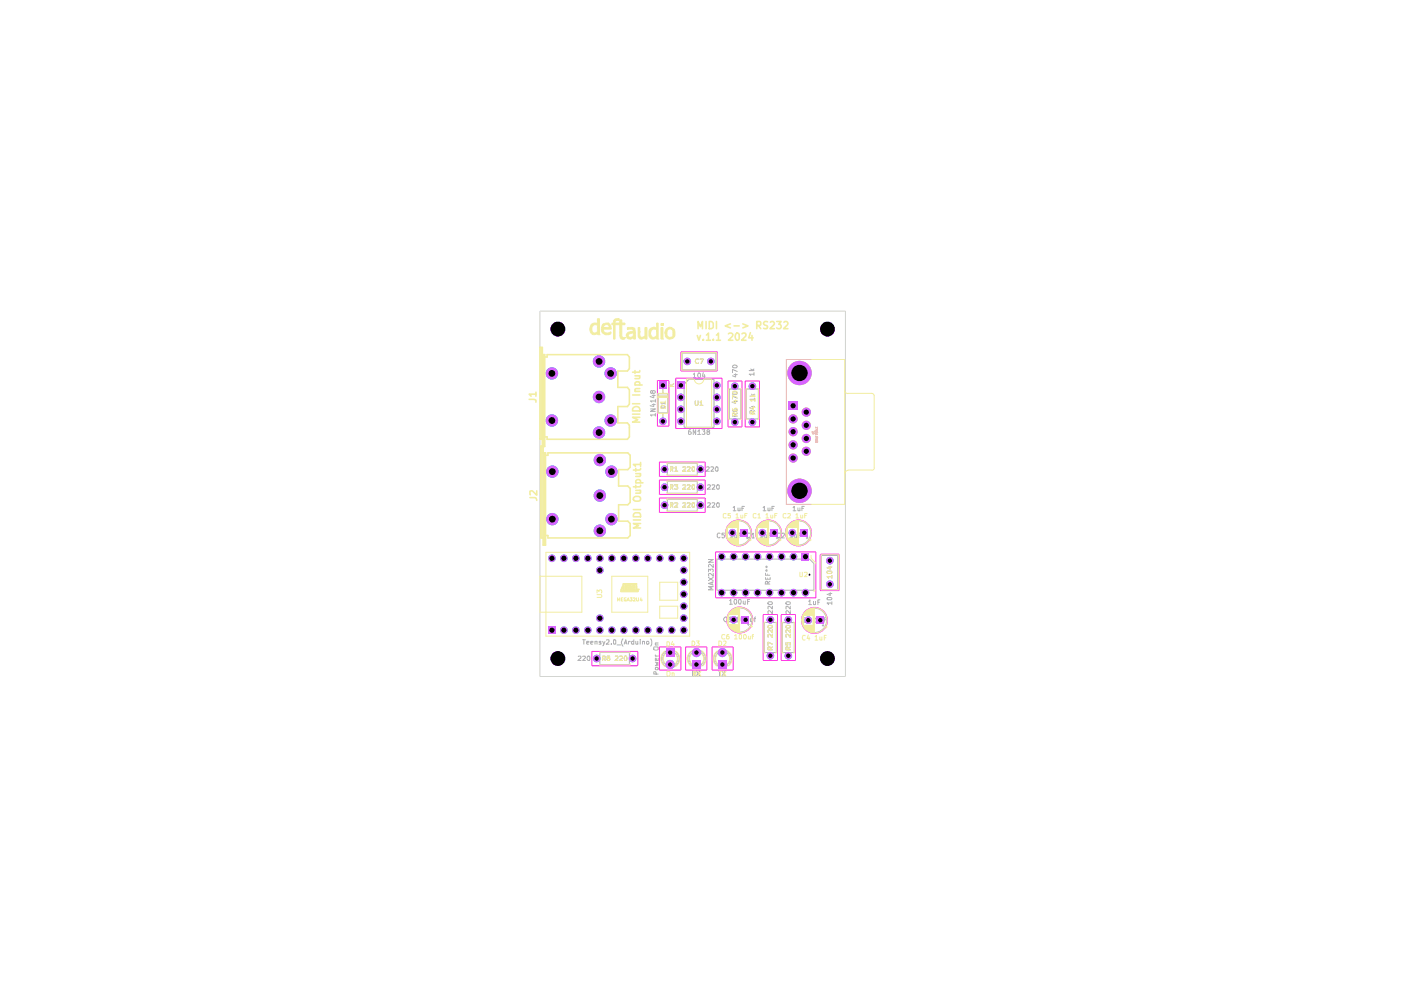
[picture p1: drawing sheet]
<svg xmlns="http://www.w3.org/2000/svg" width="297mm" height="210mm" viewBox="0 0 297 210" stroke-linecap="round" stroke-linejoin="round" font-family="sans-serif">
<g fill="none" stroke="#e8b2a7" stroke-width=".21">
<path d="M172 76.2h-5.3v30.7h5.3M172.2 92l.4 .1M172.2 91.8v-.2h.4l-.1 .2M172.9 92.3v.3h.5M172.9 92v.2h.5v-.2M172.9 90.5v.2h.5v-.2M173 93.5h.4v.3h-.5zM173.2 93.2l.2-.1v.3h-.5l.1-.3 .2 .3M173.2 92.8v.1l-.3-.1h.5v.1M173.2 90.6v.1M173.2 92.1v.1M173.2 92.4v.2"/>
<path d="M173.3 91.2v.2M173.4 91.6h-.5l.4 .1-.4 .1h.5M173.4 91.2l-.5 .1 .5 .1M173.4 90.8v.3h-.5"/>
</g>
<g fill="#02ffee">
<path d="M139.8 80.9h1.6v1.6h-1.6z"/>
<path d="M143.6 80.9h1.6v1.6h-1.6z"/>
<path d="M163.3 112.2h1.6v1.6h-1.6z"/>
<path d="M169.7 112.2h1.6v1.6h-1.6z"/>
<path d="M173.1 130.7h1.6v1.6h-1.6z"/>
<path d="M169.9 117.3h1.6v1.6h-1.6z"/>
<path d="M157 112.2h1.6v1.6h-1.6z"/>
<path d="M157.2 130.6h1.6v1.6h-1.6z"/>
<path d="M116.2 132.8h1.6v1.6h-1.6z"/>
<path d="M146.7 140h1.8v1.8h-1.8z"/>
<path d="M141.1 137.4h1.9v1.9h-1.9z"/>
<path d="M152.2 140h1.9v1.8h-1.9z"/>
<circle cx="129.5" cy="79.2" r="1.31"/>
<circle cx="117" cy="89.2" r="1.31"/>
<circle cx="127" cy="91.7" r="1.31"/>
<circle cx="127" cy="76.6" r="1.31"/>
<circle cx="127" cy="84.2" r="1.31"/>
<circle cx="117" cy="79.2" r="1.31"/>
<circle cx="129.5" cy="89.2" r="1.31"/>
<circle cx="118.3" cy="69.8" r="1.57"/>
<circle cx="144.4" cy="86.8" r=".8"/>
<circle cx="144.4" cy="89.3" r=".8"/>
<circle cx="145.7" cy="76.6" r=".8"/>
<circle cx="144.4" cy="84.3" r=".8"/>
<circle cx="140.6" cy="89.3" r=".8"/>
<circle cx="148.5" cy="103.3" r=".8"/>
<circle cx="155.3" cy="113" r=".8"/>
<circle cx="140.9" cy="99.5" r=".8"/>
<circle cx="140.9" cy="107.1" r=".8"/>
<circle cx="148.5" cy="99.5" r=".8"/>
<circle cx="148.5" cy="107.1" r=".8"/>
<circle cx="140.9" cy="103.3" r=".8"/>
<circle cx="127.2" cy="112.5" r="1.31"/>
<circle cx="127.2" cy="105.1" r="1.31"/>
<circle cx="129.6" cy="110.1" r="1.31"/>
<circle cx="117.1" cy="100" r="1.31"/>
<circle cx="127.2" cy="97.5" r="1.31"/>
<circle cx="129.6" cy="100" r="1.31"/>
<circle cx="117.1" cy="110.1" r="1.31"/>
<circle cx="152" cy="84.3" r=".8"/>
<circle cx="159.5" cy="89.5" r=".8"/>
<circle cx="152" cy="86.8" r=".8"/>
<circle cx="152" cy="89.3" r=".8"/>
<circle cx="155.8" cy="89.5" r=".8"/>
<circle cx="152" cy="81.7" r=".8"/>
<circle cx="155.8" cy="81.9" r=".8"/>
<circle cx="150.7" cy="76.6" r=".8"/>
<circle cx="159.5" cy="81.9" r=".8"/>
<circle cx="175.4" cy="69.8" r="1.57"/>
<circle cx="168.2" cy="118" r=".8"/>
<circle cx="165.7" cy="118" r=".8"/>
<circle cx="168" cy="113" r=".8"/>
<circle cx="163.3" cy="139" r=".8"/>
<circle cx="175.4" cy="139.6" r="1.57"/>
<circle cx="163.3" cy="131.4" r=".8"/>
<circle cx="171.4" cy="131.5" r=".8"/>
<circle cx="167.1" cy="139" r=".8"/>
<circle cx="167.1" cy="131.4" r=".8"/>
<circle cx="163.2" cy="118" r=".8"/>
<circle cx="175.9" cy="118.9" r=".8"/>
<circle cx="163.2" cy="125.7" r=".8"/>
<circle cx="165.7" cy="125.7" r=".8"/>
<circle cx="175.9" cy="123.9" r=".8"/>
<circle cx="168.2" cy="125.7" r=".8"/>
<circle cx="170.8" cy="125.7" r=".8"/>
<circle cx="160.6" cy="118" r=".8"/>
<circle cx="158.1" cy="118" r=".8"/>
<circle cx="161.6" cy="113" r=".8"/>
<circle cx="155.5" cy="118" r=".8"/>
<circle cx="155.5" cy="125.7" r=".8"/>
<circle cx="158.1" cy="125.7" r=".8"/>
<circle cx="155.5" cy="131.4" r=".8"/>
<circle cx="160.6" cy="125.7" r=".8"/>
<circle cx="119.6" cy="118.4" r=".8"/>
<circle cx="117" cy="118.4" r=".8"/>
<circle cx="127.2" cy="118.4" r=".8"/>
<circle cx="124.6" cy="118.4" r=".8"/>
<circle cx="122.1" cy="118.4" r=".8"/>
<circle cx="127.2" cy="120.9" r=".8"/>
<circle cx="127.2" cy="131.1" r=".8"/>
<circle cx="126.5" cy="139.6" r=".8"/>
<circle cx="119.6" cy="133.6" r=".8"/>
<circle cx="122.1" cy="133.6" r=".8"/>
<circle cx="127.2" cy="133.6" r=".8"/>
<circle cx="124.6" cy="133.6" r=".8"/>
<circle cx="118.3" cy="139.6" r="1.57"/>
<circle cx="153.2" cy="138.4" r=".97"/>
<circle cx="142.1" cy="140.9" r=".97"/>
<circle cx="147.7" cy="138.4" r=".97"/>
<circle cx="139.9" cy="118.4" r=".8"/>
<circle cx="137.3" cy="118.4" r=".8"/>
<circle cx="134.8" cy="118.4" r=".8"/>
<circle cx="132.3" cy="118.4" r=".8"/>
<circle cx="129.7" cy="118.4" r=".8"/>
<circle cx="137.3" cy="133.6" r=".8"/>
<circle cx="139.9" cy="133.6" r=".8"/>
<circle cx="142.4" cy="133.6" r=".8"/>
<circle cx="145" cy="133.6" r=".8"/>
<circle cx="145" cy="131.1" r=".8"/>
<circle cx="145" cy="128.5" r=".8"/>
<circle cx="153" cy="118" r=".8"/>
<circle cx="145" cy="120.9" r=".8"/>
<circle cx="145" cy="118.4" r=".8"/>
<circle cx="145" cy="123.5" r=".8"/>
<circle cx="142.4" cy="118.4" r=".8"/>
<circle cx="145" cy="126" r=".8"/>
<circle cx="153" cy="125.7" r=".8"/>
<circle cx="134.8" cy="133.6" r=".8"/>
<circle cx="132.3" cy="133.6" r=".8"/>
<circle cx="129.7" cy="133.6" r=".8"/>
<circle cx="134.1" cy="139.6" r=".8"/>
</g>
<path d="M114.5 66h64.7v77.4h-64.7z" fill="none" stroke="#d0d2cd" stroke-width=".21"/>
<g fill="none" stroke="#afafaf" stroke-width=".21">
<path d="M144.6 74.9h7.2v3.5h-7.2zM147 79.3l.2-.2v1M148 79.2l.3-.1 .2 .2v.6l-.2 .2a.58 .58 0 0 1-.3-.9zM148.1 76.2l-.4-.1a.55 .55 0 0 0 0 1l.4-.1M148.4 76.1h.7l-.4 1M149.1 79l-.2 .8h.6M149.4 79.4v.7M155.3 77.6a.58 .58 0 0 1 1 .1l-.2 .3h-.6zM155.6 79.4h.7M156 79.3v.6l-.7-.2M156.3 78.7l-1-.4v.7M158.8 78.6h1.1"/>
<path d="M159.2 78.2l.4 .4M159.9 79.3h-1.1l.4 .3M159.9 79v.6M159.9 78.2l-.5 .3M137.9 86.7h1l-1 .5h1M138.3 85.8h.6M138.3 83.8h.6M138.4 83a.29 .29 0 0 1 .4-.1 .29 .29 0 0 1-.1 .5l-.3-.1v-.3l-.2-.2-.3 .1v.4l.3 .1 .2-.3M138.6 85.6v.6l-.8-.2M138.6 83.7v.6l-.8-.2M138.9 88h-1l.3 .2M138.9 85h-1l.3 .3"/>
<path d="M138.9 84.7v.6M138.9 87.6v.6M139.5 84h2.1M139.5 83.5h2.1v4.1h-2.1zM139.5 84.2h2.1M139.5 84.3h2.1M140.3 86.1h.6l.1 .4h-.8zM140.6 81.7v1.8M140.6 87.6v1.7M140.9 99.5h.6M141 85.5h-.8l.2 .2M141 85.2v.5"/>
<path d="M141.5 98.2h6.3v2.6h-6.3zM141.8 82h1M141.8 81.4l.6 .6M142.2 99.5l.5-.1v-.3l-.5-.1v.9M142.3 99.5l.4 .4M142.8 81.4l-.6 .4M143.1 99.2l.2-.2v.9M143.1 99.9h.6M144.8 99.1l.5-.1 .1 .2-.7 .7h.7M145.7 99.1l.5-.1 .1 .2-.6 .7h.6M146.1 80.4h5.3v10.2h-6.4v-9.1zM146.4 91.1l-.4 .3v.6l.3 .1 .3-.1-.2-.5h-.3l-.1 .2"/>
<path d="M146.8 99h.4v.2v.7h-.4l-.1-.2zM147 80.1h.6M147.4 85l.1 .9h.4l.1-.9M147.5 91.1v1l-.5-1v1M147.8 99.5h.7M147.9 91.4l.4-.3v1M147.9 92.1h.6M148.4 85.3l.3-.3v.9M148.4 85.9h.6M148.9 91.1h.5l-.2 .4 .2 .1v.4h-.5M149.8 99.1l.5-.1 .1 .2-.7 .7h.7M150 91.5l-.1-.1 .1-.3 .5 .2-.1 .2h-.4l-.1 .2 .1 .4 .5-.1v-.3l-.3-.2"/>
<path d="M150.7 99.1l.5-.1 .1 .2-.6 .7h.6M151.8 99h.4v.2v.7a.52 .52 0 0 1-.6-.3 .52 .52 0 0 1 .2-.6zM154.6 82.5h2.5v6.3h-2.5zM155.3 86.8v.2l.2 .2h.7v-.5h-.5l-.1 .3 .3 .2M155.3 83.2l.2-.1h.5l.3 .2a.53 .53 0 0 1-.5 .4 .53 .53 0 0 1-.5-.5zM155.6 85.1h.7M155.8 88.2l-.1-.6h-.3l-.1 .6h1M155.8 81.9v.6M155.8 88.8v.7M156 84.9v.6l-.8-.2M156.3 84.4l-1-.4v.6M156.3 87.6l-.5 .4"/>
<path d="M158.2 82.5h2.6v6.3h-2.6zM159 84h.9M159.3 86.2h.6M159.3 83.6l.4 .4M159.5 87.6l-.1-.5-.2-.1-.2 .2v.4h.9M159.5 81.9v.6M159.5 88.8v.7M159.7 86.1v.6l-.8-.2M159.9 84.7h-.9l.3 .3M159.9 87l-.4 .4M159.9 84.4v.6M159.9 83.6l-.3 .3"/>
<path d="M140.9 107.1h.6M140.9 103.3h.6M141.5 105.8h6.3v2.6h-6.3zM141.5 102h6.3v2.6h-6.3zM142.2 107.1l.5-.1v-.3l-.5-.1v.9M142.2 103.3l.5-.1v-.3l-.5-.1v.9M142.3 107.1l.4 .4M142.3 103.3l.4 .4M143 102.8h.7l-.4 .3 .4 .2v.3l-.2 .1-.5-.1M143.1 106.7l.4-.1 .2 .3-.7 .6h.7M144.8 106.7l.5-.1 .1 .3-.7 .6h.7M144.8 102.9l.5-.1 .1 .2-.7 .7h.7"/>
<path d="M145.7 106.7l.5-.1 .1 .2-.6 .7h.6M145.7 102.9l.5-.1 .1 .2-.6 .7h.6M146.8 106.6h.4v.2v.7h-.4l-.1-.1zM146.8 102.8h.4v.2v.7h-.4l-.1-.1zM147.8 107.1h.7M147.8 103.3h.7M150 106.7l.5-.1 .1 .3-.6 .6h.6M150 102.9l.5-.1 .1 .2-.6 .7h.6M150.2 118.6h1l-1 .6h1M151 106.7l.5-.1 .1 .2-.6 .7h.6M151 102.9l.5-.1 .1 .2-.6 .7h.6M151.2 119.6v.7l-.7-.7-.3 .3 .1 .3"/>
<path d="M152 118.5h19.6l1 1v5.6h-20.6zM152.1 106.6h.3l.1 .2-.1 .7a.52 .52 0 0 1-.5-.3 .52 .52 0 0 1 .2-.6zM152.1 102.8h.3l.1 .2-.1 .7a.52 .52 0 0 1-.5-.3 .52 .52 0 0 1 .2-.6zM152.7 113.1l-.5-.1-.1 .3v.5l.3 .3 .3-.2M153.6 113h-.5v.5h.5v.4l-.2 .2h-.2l-.1-.2M154.8 113.3l.2-.3v1.1M154.8 114.1h.6M155.5 107.6l.2-.2v.9M155.5 108.3h.5M155.8 113.4v.6l.2 .1 .2-.2M156.2 113.4v.7M156.5 107.7v.6l.4-.1"/>
<path d="M156.6 113.5h.4M156.9 107.7v.6M157.1 113h-.5v1.1M157.3 107.8h.4M157.8 107.4h-.5v.9M158.2 114.1h.5M158.4 113.8v.5M159 113.1l-.4-.1-.2 .3v.5l.4 .3 .2-.2M159.4 113.3l.3-.3v1.1M159.4 114.1h.5M161.1 113.3l.3-.3v1.1M161.1 114.1h.6"/>
<path d="M161.8 107.6l.3-.2v.9M161.8 108.3h.6M162.1 113.4v.6l.3 .1 .2-.2M162.4 119.9v.5M162.6 113.4v.7M162.8 107.7v.6l.4-.1M163 113.5h.3M163.2 107.7v.6M163.5 113h-.5v1.1M163.7 107.8h.3M164.2 107.4h-.5v.9M164.5 114.1h.5"/>
<path d="M164.8 113.8v.5M165.4 113.1l-.5-.1-.1 .3v.5l.3 .3 .3-.2M165.8 113.1l.4-.1 .1 .5-.6 .6h.6M167.5 113.3l.2-.3v1.1M167.5 114.1h.6M168.2 107.6l.2-.2v.9M168.2 108.3h.5M168.5 113.4v.6l.2 .1 .2-.2M168.9 113.4v.7M169.2 107.7v.6l.4-.1M169.3 113.5h.4M169.6 107.7v.6"/>
<path d="M169.8 113h-.5v1.1M170 107.8h.4M170.5 107.4h-.5v.9M170.9 114.1h.5M171.1 113.8v.5M174.2 117.8h3.4v7.2h-3.4zM122.6 139.2l.5-.1 .1 .3-.7 .6h.7M123.5 139.2l.5-.1 .1 .2-.6 .7h.6M123.5 135.6h.6M123.8 135.6v1M124.4 136.2h.5l-.1-.2-.4 .1v.4l.4 .1M124.6 139.1h.4l.1 .2-.1 .7a.52 .52 0 0 1-.5-.3 .52 .52 0 0 1 .1-.6z"/>
<path d="M125.2 136.2h.5v-.2l-.5 .1v.4l.5 .1M126.2 136.1l.4-.1v.6M126.2 136v.6M126.5 139.6h.7M127.2 138.4h6.2v2.5h-6.2zM127.4 136l-.4 .1 .4 .2v.3h-.4M127.8 139.6h.4l.2-.1-.1-.4h-.5v.9M127.8 136l.2 .6M128 139.6l.4 .4M128.3 136l-.4 .8-.1 .1M128.6 135.7l.4-.1 .1 .5-.6 .5h.6M129 139.5l-.3-.2 .1-.2h.4v.4h-.4l-.1 .2 .1 .3h.4l.1-.3-.2-.2"/>
<path d="M129.6 136.5v.1M130.1 135.6h.4l.1 .2-.1 .8h-.4v-.2zM130.5 139.2l.4-.1 .1 .4-.6 .5h.6M130.8 136.7h.8M131.4 139.2l.4-.1 .2 .3-.7 .6h.7M132.1 135.5a1.02 1.02 0 0 0 0 1.5M132.3 136.6l.4-1 .2 1M132.4 139.2l.1-.1a.47 .47 0 0 1 .5 .5 .47 .47 0 0 1-.5 .4l-.2-.3zM132.4 136.3h.4M133.3 136v.6M133.4 139.6h.7M133.6 136l-.3 .2"/>
<path d="M134.4 135.6v1h-.5v-.6h.5M134.8 136v.5h.4M135.2 136v.6M135.7 135.6v.1M135.7 136v.6M136.2 136.1h.5v.5M136.2 136v.6M137.1 136.1l.4-.1v.6l-.4-.1zM137.9 135.5l.3 .4v.7l-.3 .4M138.6 137.3l.9-.1v.5l-.3 .1h-.5zM138.9 138.9l.2 .2M138.9 136.7h.6"/>
<path d="M138.9 139.1h.6M139.5 139.6v.4h-.6v-.4l.2-.1 .1 .5M139.5 136.3h-.6l.1 .4M140.9 138.1h2.4M141 138.2a1.9 1.9 0 0 0-.3 2.8 1.9 1.9 0 0 0 2.8 0 1.9 1.9 0 0 0-.2-2.8M150.2 121.2v-.5l.4 .2 .1-.2h.4v.5M150.2 122.4l1 .7M151 123.5v.5M151.2 124.4h-1l.8 .3-.8 .4h1M151.2 123.4l-1 .3 1 .3M151.2 121.6v.6l-.6-.6h-.3v.6M151.2 122.4l-1 .7"/>
<path d="M154.1 130.9l-.3-.1-.4 .4 .4 .6 .3-.1M154.7 127.3l.2-.2v1M154.7 128.1h.6M154.9 130.8l-.3 .1-.2 .8 .3 .1 .3-.1-.1-.5h-.4l-.1 .2M155.7 127.2l.1-.1a.52 .52 0 0 1 .4 .5 .52 .52 0 0 1-.3 .5l-.3-.4zM156.2 131.1l.3-.3v1M156.2 131.8h.5M156.6 127.2l.1-.1a.52 .52 0 0 1 .5 .5 .52 .52 0 0 1-.4 .5l-.2-.4zM157.2 130.9l.3-.1a.58 .58 0 0 1-.1 1l-.3-.1zM157.6 127.4v.5l.1 .2 .3-.1M158 127.4v.7M158.2 130.9l.1-.1a.55 .55 0 0 1 .4 .5 .55 .55 0 0 1-.4 .5l-.2-.4z"/>
<path d="M158.4 132.4h.5M158.5 127.5h.3M158.7 132.2v.5M158.9 127.1h-.4v1M159.1 131.2v.5h.4M159.5 131.2v.6M159.9 131.2h.3M160.2 130.8l-.2 .1v.9M162.1 132h2.5v6.4h-2.5zM162.3 122.4v.4h1v-.4M162.3 121.5v.5h1M162.3 120.2h.2"/>
<path d="M162.3 121h.2M162.4 120.7v.5M162.7 120.8l-.2 .2 .2 .1M162.7 120l-.2 .2 .2 .2M162.8 123.8v-.4l-.2-.2-.2 .1-.1 .5h1M162.8 121.6v.4M162.8 122.5v.3M162.8 132.8l.2-.2h.6l.2 .2a.47 .47 0 0 1-.5 .4 .47 .47 0 0 1-.5-.4zM162.8 127.8l.2-.2h.6l.2 .2a.47 .47 0 0 1-.5 .4 .47 .47 0 0 1-.5-.4zM163.3 123.2l-.5 .4M163.3 137.8l-.1-.6h-.3l-.1 .6h1M163.3 131.4v.6"/>
<path d="M163.3 138.4v.6M163.8 136.6l-1-.4v.6M163.8 134.5v.6l-.7-.6-.3 .1 .1 .5M163.8 133.5v.6l-.7-.6-.3 .1 .1 .5M163.8 129.5v.6l-.7-.6-.3 .1 .1 .5M163.8 128.5v.6l-.7-.6-.3 .1 .1 .5M163.8 137.2l-.5 .3M165.9 132h2.5v6.4h-2.5zM166.6 127.8l.2-.2h.6l.2 .2a.47 .47 0 0 1-.5 .4 .47 .47 0 0 1-.5-.4zM166.6 136.2v.5h.5v-.5l.5 .1-.1 .4M166.6 132.8l.2-.2h.6l.2 .2a.47 .47 0 0 1-.5 .4 .47 .47 0 0 1-.5-.4zM167.1 137.8v-.6h-.4l-.1 .6h1"/>
<path d="M167.1 131.4v.6M167.1 138.4v.6M167.6 129.5v.6l-.7-.6-.3 .1 .1 .5M167.6 128.5v.6l-.7-.6-.3 .1 .1 .5M167.6 134.5v.6l-.7-.6-.3 .1 .1 .5M167.6 133.5v.6l-.7-.6-.3 .1 .1 .5M167.6 137.2l-.5 .3M170.7 131.1l-.4-.1-.2 .4 .2 .5 .4-.1M171.4 130.9l-.3 .7h.6M171.5 127.5l.2-.3v1M171.5 128.2h.5M171.5 131.3v.6"/>
<path d="M172.5 127.5v.7l.4-.1M172.8 131.2l.3-.2v.9M172.8 131.9h.6M172.9 127.5v.7M173.4 127.7h.3M173.8 131.3v.6l.5-.1M173.8 127.2h-.4v1M174.3 131.3v.6M174.3 132.6h.5M174.5 132.3v.5M174.8 131.4h.3M175.2 131h-.4v.9"/>
<path d="M175.4 126.8l.1-.1h.7l.2 .3-.2 .2h-.7zM175.4 121.2l.1-.1h.7l.2 .3-.2 .2h-.7zM175.7 125.8h.7M175.7 120.2h.7M176 125.7v.5l-.6-.2M176 120.1v.6l-.6-.3M176.4 127.9h-1l.3 .3M176.4 122.3h-1l.3 .3M176.4 122v.6M176.4 127.6v.6M138.9 141.6h.6v.3l-.5 .1zM138.9 140.4l.6 .2-.4 .2 .4 .2-.6 .1"/>
<path d="M139.1 142.9l-.1-.5h-.3l-.1 .5h.9M146.5 141.1h2.3M146.5 141.2a1.9 1.9 0 0 1-.2-2.8 1.9 1.9 0 0 1 2.8 0 1.9 1.9 0 0 1-.2 2.8M146.8 142.8h.4l.2-.4-.6-.2v1.1M147.1 142.8l.3 .5M147.7 142.2l.6 1.1M148.3 142.2l-.6 1.1M152 141.1h2.4M152 141.2a1.9 1.9 0 0 1-.2-2.8 1.9 1.9 0 0 1 2.8 0 1.9 1.9 0 0 1-.2 2.8M152.3 142.2h.5M152.6 142.2v1.1M153.1 142.2l.7 1.1"/>
<path d="M153.8 142.2l-.7 1.1"/>
<circle cx="156.6" cy="113" r="2.58"/>
<circle cx="162.9" cy="113" r="2.58"/>
<circle cx="169.3" cy="113" r="2.58"/>
<circle cx="142.1" cy="139.7" r="1.57"/>
<circle cx="147.7" cy="139.7" r="1.57"/>
<circle cx="153.2" cy="139.7" r="1.57"/>
<circle cx="156.9" cy="131.5" r="2.58"/>
<circle cx="172.7" cy="131.5" r="2.58"/>
</g>
<g fill="none" stroke="#ff26e2" stroke-width=".21">
<path d="M144.4 74.6h7.7v4.1h-7.7zM139.4 80.7h2.4v9.6h-2.4zM139.8 98h9.7v3h-9.7zM143.3 80.2h9.8v10.7h-9.8zM154.4 80.8h2.9v9.7h-2.9zM158 80.8h3v9.7h-3zM139.8 101.8h9.7v3h-9.7zM139.8 105.6h9.7v3h-9.7zM151.7 117h21.3v9.8h-21.3zM173.9 117.5h4v7.7h-4zM125.5 138.1h9.7v3h-9.7zM139.8 137.2h4.6v4.9h-4.6z"/>
<path d="M145.4 137.2h4.5v4.9h-4.5zM151 137.2h4.5v4.9h-4.5zM161.8 130.3h3.1v9.7h-3.1zM165.6 130.3h3.1v9.7h-3.1z"/>
<circle cx="156.6" cy="113" r="2.75"/>
<circle cx="162.9" cy="113" r="2.75"/>
<circle cx="169.3" cy="113" r="2.75"/>
<circle cx="156.9" cy="131.5" r="2.75"/>
<circle cx="172.7" cy="131.5" r="2.75"/>
</g>
<g fill="#b4a09a">
<path d="M167.1 85.1h2v1.9h-2z"/>
<circle cx="170.9" cy="87.4" r=".97"/>
<circle cx="170.9" cy="90.2" r=".97"/>
<circle cx="168.2" cy="88.8" r=".97"/>
<circle cx="168.2" cy="91.5" r=".97"/>
<circle cx="169.5" cy="79.1" r="2.58"/>
<circle cx="168.2" cy="94.3" r=".97"/>
<circle cx="168.2" cy="97.1" r=".97"/>
<circle cx="170.9" cy="93" r=".97"/>
<circle cx="170.9" cy="95.7" r=".97"/>
<circle cx="169.5" cy="104.1" r="2.58"/>
</g>
<g fill="none" stroke="#f2eda1" stroke-width=".21">
<path d="M148.1 76.2h-.6l-.1 .3 .1 .5h.6M148.4 76.1h.6l-.4 1M152 74.8v3.7h-7.5M139.5 83.4h2.2v4.2h-2.2zM139.5 84h2.2M139.5 84.2h2.2M139.5 84.3h2.2M140.2 86a.55 .55 0 0 1 .6 0 .55 .55 0 0 1 .3 .5h-1.1zM140.6 82.7v.7M140.6 87.6v.7M141.1 85.3h-1.1l.4 .3M141.1 85v.6"/>
<path d="M141.4 98.5v-.4h6.5v.4M141.8 82h1M141.8 81.4l.6 .6M142.2 99.5l.5-.1v-.3l-.5-.1v.9M142.3 99.5l.4 .4M142.8 81.4l-.6 .4M143.1 99.2l.2-.2v.9M143.1 99.9h.6M144.8 99.1l.5-.1 .1 .2-.7 .7h.7M145.7 99.1l.5-.1 .1 .2-.6 .7h.6M146.8 99h.4v.2v.7h-.4l-.1-.2zM147.2 80.4h-1.7v10.3h5.4v-10.3h-1.7"/>
<path d="M147.2 80.4a1 1 0 0 0 1 1 1 1 0 0 0 1-1M147.4 85l.1 .9h.4l.1-.9M148.4 85.3l.3-.3v.9M148.4 85.9h.6M154.8 82.4h-.4v6.5h.4M155.3 86.6v.3a.7 .7 0 0 0 1 .1l-.2-.5h-.2l-.2 .1v.4l.2 .1M155.3 83.1a.58 .58 0 0 1 1 .1l-.2 .3h-.6zM155.6 84.9h.7M155.8 88.1v-.5l-.3-.1-.2 .6h1M156 84.8v.6l-.7-.2M156.3 84.3l-1-.5v.7M156.3 87.5l-.5 .3"/>
<path d="M156.9 82.4h.2v6.5h-.2M158.5 82.4h-.3v6.5h.3M159.1 84.1h1M159.4 86.4h.7M159.4 83.7l.5 .4M159.6 87.8v-.5l-.4-.1-.1 .6h1M159.8 86.2v.6l-.7-.2M160.1 84.8h-1l.3 .3M160.1 87.2l-.5 .4M160.1 84.5v.6M160.1 83.7l-.4 .3M160.5 82.4h.4v6.5h-.4"/>
<path d="M141.4 100.5v.3h6.5v-.3M141.4 102.3v-.4h6.5v.4M141.4 104.3v.4h6.5v-.4M141.4 106.1v-.3h6.5v.3M142.2 107.1l.5-.1v-.3l-.5-.1v.9M142.2 103.3l.5-.1v-.3l-.5-.1v.9M142.3 107.1l.4 .4M142.3 103.3l.4 .4M143 102.8h.7l-.4 .3 .4 .2v.3l-.2 .1-.5-.1M143.1 106.7l.4-.1 .2 .3-.7 .6h.7M144.8 106.7l.5-.1 .1 .3-.7 .6h.7M144.8 102.9l.5-.1 .1 .2-.7 .7h.7"/>
<path d="M145.7 106.7l.5-.1 .1 .2-.6 .7h.6M145.7 102.9l.5-.1 .1 .2-.6 .7h.6M146.8 106.6h.4v.2v.7h-.4l-.1-.1zM146.8 102.8h.4v.2v.7h-.4l-.1-.1zM127.1 138.6v-.3h6.5v.3M127.8 139.6h.4l.2-.1-.1-.4h-.5v.9M128 139.6l.4 .4M129 139.5l-.3-.2 .1-.2h.4v.4h-.4l-.1 .2 .1 .3h.4l.1-.3-.2-.2M129.7 129.8h7.6M130.5 139.2l.4-.1 .1 .4-.6 .5h.6M131.4 139.2l.4-.1 .2 .3-.7 .6h.7M132.4 139.2l.1-.1a.47 .47 0 0 1 .5 .5 .47 .47 0 0 1-.5 .4l-.2-.3z"/>
<path d="M139.9 131.1h3.8M140.8 138.1h.2M140.9 138.1a1.99 1.99 0 0 0 .1 3.2M141 138.6a1.5 1.5 0 0 0 0 2.1M141.4 136.1l.5 .1 .1 .4-.3 .4h-.3zM142.6 136l-.3 .7h.6M142.8 136.4v.6M143.2 138.1h.1M143.2 138.6a1.5 1.5 0 0 1 0 2.1M143.4 138.1a1.99 1.99 0 0 1-.2 3.2M146.6 138.6a1.5 1.5 0 0 0 0 2.1M146.6 138a1.99 1.99 0 0 0-.1 3.2"/>
<path d="M146.7 135.9a.52 .52 0 0 1 .6 .5 .52 .52 0 0 1-.6 .5zM147.7 135.9h.6l-.4 .4h.3l.1 .4-.2 .2-.4-.1M148.8 138a1.99 1.99 0 0 1 .1 3.2M148.8 138.6a1.5 1.5 0 0 1 0 2.1M152.1 138.6a1.5 1.5 0 0 0 0 2.1M152.1 138a1.99 1.99 0 0 0-.1 3.2M152.4 135.9l.6 .3v.5l-.3 .2h-.3zM153.4 136h.5v.3l-.6 .6h.6M153.7 134.6h-.6l-.1 .4 .1 .4h.6M154.2 131.1v.6M154.3 130.7v1.4M154.3 138a1.99 1.99 0 0 1 .1 3.2"/>
<path d="M154.3 138.6a1.5 1.5 0 0 1 0 2.1M154.4 130.4v1.9M154.4 130.2v2.3M154.5 134.5h-.3l-.2 .5 .1 .5h.4l.1-.4-.2-.2-.4 .2M154.5 132.4v.3M154.6 132.4v.4M154.7 132.4v.5M154.8 132.4v.6M154.9 132.4v.7M154.9 132.4v.8M155 129.5v.8M155 132.4v.9"/>
<path d="M155.1 129.4v.9M155.1 132.4v1M155.2 129.3v1M155.2 132.4v1M155.3 129.2v1.1M155.3 132.4v1.1M155.4 129.2v1.1M155.4 132.4v1.1M155.5 129.1v1.2M155.5 132.4v1.2M155.6 129v1.3M155.6 132.4v1.3"/>
<path d="M155.7 134.8l.3-.3v1M155.7 135.5h.6M155.7 129v1.3M155.7 132.4v1.3M155.8 129v1.3M155.8 132.4v1.4M155.9 129v1.3M155.9 132.4v1.4M156 129v1.3M156 132.4v1.5M156 128.9v1.4M156.1 128.9v1.4"/>
<path d="M156.1 132.4v1.5M156.2 128.9v1.4M156.2 132.4v1.5M156.3 128.9v1.4M156.3 132.4v1.5M156.4 128.8v1.5M156.4 132.4v1.5M156.5 128.8v1.5M156.5 132.4v1.5M156.6 128.8v5.1M156.7 128.8v5.1M156.8 134.5h.3l.1 .2-.1 .8h-.3l-.1-.2z"/>
<path d="M156.8 128.8v5.1M157.7 134.5a.51 .51 0 0 1 .6 .4 .51 .51 0 0 1-.2 .6h-.4v-.2zM158.7 134.9v.6l.4-.1M159.1 134.9v.6M159.1 132.8h.5M159.3 132.6v.5M159.4 134.9h.4M159.8 134.5l-.3 .1v.9M162.3 131.9h-.3v6.5h.3M162.8 132.8l.2-.2h.6l.2 .2a.47 .47 0 0 1-.5 .4 .47 .47 0 0 1-.5-.4zM163.3 137.8l-.1-.6h-.3l-.1 .6h1M163.8 136.6l-1-.4v.6"/>
<path d="M163.8 134.5v.6l-.7-.6-.3 .1 .1 .5M163.8 133.5v.6l-.7-.6-.3 .1 .1 .5M163.8 137.2l-.5 .3M164.3 131.9h.4v6.5h-.4M166.1 131.9h-.3v6.5h.3M127.1 140.6v.4h6.5v-.4M141.4 142.4h.6a.67 .67 0 0 1-.2 .9l-.4-.1zM142.5 142.8h.4v.5M142.5 142.7v.6M146.4 141.1h.2M147 142.8h.6v-.4l-.6-.1v1M147.2 142.8l.4 .5"/>
<path d="M147.9 142.3l.7 1M148.6 142.3l-.7 1M148.7 141.1h.2M152 141.1h.1M152.5 142.3h.5M152.7 142.3v1M153.3 142.3l.6 1M153.9 142.3l-.6 1M154.3 141.1h.1"/>
<circle cx="156.9" cy="131.5" r="2.67"/>
</g>
<g fill="none" stroke="#f2eda1" stroke-width=".34">
<path d="M147.8 71.1l.4 1 .3-1M148 69.7v-1.5l.5 1.1 .4-1.1v1.5M149.1 72v.1M149.7 68.2v1.5M149.8 71l.4-.4v1.5M149.8 72.1h.8M150.4 68.2h.4l.4 .4v.7l-.4 .4h-.4zM151.2 72v.1M151.9 71l.4-.4v1.5M151.9 68.2v1.5M151.9 72.1h.8M154.4 70.8l.1-.1a.6 .6 0 0 1 .9 .2l-.1 .4-.9 .8h1"/>
<path d="M154.9 68.7l-1.1 .4 1.1 .4M155.6 69.1h1.1M156 70.9l.2-.3 .5 .3v.9l-.3 .3-.4-.3zM157.3 70.8l.6-.2 .3 .4-1 1.1h1M157.5 68.7l1.1 .4-1.1 .4M159.1 70.5l-.3 1.1h.9M159.4 71.1v1M160.5 69l.7-.1 .1-.6-.3-.1h-.5v1.5M160.8 69l.5 .7M162.7 68.2h-.6l-.2 .3a.74 .74 0 0 0 .8 .6v.5h-.8M163.3 68.3l.6-.1a.45 .45 0 0 1 .2 .6l-.9 .9h1M164.7 68.2h.9l-.5 .6 .4 .1 .1 .5-.2 .3-.7-.2"/>
<path d="M166.2 68.3l.2-.1h.3l.3 .1 .1 .4-1 1h1M131 86.2v3.5h2l.4 .5v2.4l-.4 .5M133.1 96l.5 .5v2.6l-.5 .5"/>
</g>
<circle cx="169.5" cy="79.1" r="2.58" fill="#f2eda1"/>
<path d="M140.1 69.4h.5v2.5h-.5zM140.1 68.6h.5v.4h-.5zM140.6 71.9h.1M140.6 69h.1M152 74.8h-7.5v3.7" fill="none" stroke="#f2eda1" stroke-width=".21"/>
<path d="M140.3 69.4v2.5" fill="none" stroke="#f2eda1" stroke-width=".42"/>
<path d="M140.1 68.6h.5v.4h-.5z" fill="#f2eda1"/>
<path d="M141 70.6h.1M141 70.6h.4M141.7 69.9a.65 .65 0 0 1 1 .4v.8a.66 .66 0 0 1-.7 .4 .66 .66 0 0 1-.6-.5v-.6zM142.2 69.4h.1M142.2 69.4l.8 .5 .1 1.3a1.1 1.1 0 0 1-1.3 .7 1.1 1.1 0 0 1-.8-1.3M142.2 69.4a1.06 1.06 0 0 0-1.2 1.2" fill="none" stroke="#f2eda1" stroke-width=".21"/>
<g fill="#f2eda1">
<path d="M141.3 69.7a1.08 1.08 0 0 1 1.8 .6v.9a1.1 1.1 0 0 1-1.3 .7 1.1 1.1 0 0 1-.8-1.3h.4a.68 .68 0 0 0 .4 .9 .68 .68 0 0 0 .9-.4v-.8a.67 .67 0 0 0-.9-.6 .67 .67 0 0 0-.4 .9h-.4z"/>
<path d="M167.1 85.1h2v1.9h-2z"/>
<circle cx="170.9" cy="90.2" r=".97"/>
<circle cx="168.2" cy="91.5" r=".97"/>
<circle cx="168.2" cy="94.3" r=".97"/>
<circle cx="170.9" cy="93" r=".97"/>
<circle cx="168.2" cy="97.1" r=".97"/>
<circle cx="168.2" cy="88.8" r=".97"/>
<circle cx="170.9" cy="95.7" r=".97"/>
</g>
<path d="M172 76.2h7.1v30.7M179.1 82.8l.1 .3 .4 .3h5.2l.5 .3v15.5M185.4 99.2l-.1 .3-.4 .2" fill="none" stroke="#f2eda1" stroke-width=".21"/>
<circle cx="170.9" cy="87.4" r=".97" fill="#f2eda1"/>
<g fill="none" stroke="#f2eda1" stroke-width=".34">
<path d="M114.7 73.7v19.4M115 75.2h.5v19.5h-.5v-21h-.5v19.4h.5M115.2 75.2v19.5M115.5 75.7h.5v-.5h17l.4 .5v2.5l-.4 .5h-2v3.4h2l.4 .5v3.1l-.4 .5h-2M134.6 79.7h1M134.6 78.6v.6M135.6 79.7v.6h-1M135.6 78.6v.3h-1.5M112.2 84.7l1.3 .1h.1v.5M113.6 83.6h-1.4l.4 .4M113.6 83.1v.9M114.9 94.6v19.5"/>
<path d="M115.2 96h.5v19.6h-.5v-21h-.6v19.5h.6M115.4 96v19.6M115.5 92.6h.5v.5h17M133.1 96h-16.9v.5h-.5M133.1 99.6h-1.9v3.4h1.9l.5 .6v2.9l-.5 .5h-1.9M134.1 87.8h1.5M134.1 85.6h1.5M134.1 83.7h1.5M134.2 86.5a.79 .79 0 0 1 1-.3 .79 .79 0 0 1 .4 .9h-1.5zM134.6 83h1M134.6 81.6h1.6M134.7 81.6l-.1-.4 .4-.3 .6 .1v.6"/>
<path d="M134.8 99.3v.6M135.6 88.5h-1.5l1.1 .5-1.1 .5h1.5M135.6 82.4l-.9 .1-.1 .3 .2 .2M135.8 99.3l-.2 .4h-1.3M135.8 98.5h-1.5l.4 .2v.2M135.8 98.1v.8M112.4 105.5l1.2 .1 .2 .5M113.8 104.1v.9l-1-.9h-.4v.8M133.6 111.5v2l-.5 .6h-16.9v-.6h-.5M134.3 105.6a.97 .97 0 0 1 1.5 0 .57 .57 0 0 1-.5 .7l-.8-.1-.2-.3zM134.3 110.2h1.5M134.3 108h1.5"/>
<path d="M134.4 109l.3-.3h.8l.3 .4v.5h-1.5zM134.8 104h1M134.8 102.9v.6M134.8 102.4h1.5M134.8 100.4h1M134.9 102.4l-.1-.5 .3-.2h.5l.2 .2-.1 .5M135.6 104l.2 .1-.1 .5h-.9M135.6 100.4l.2 .2-.2 .4h-.8M135.8 111h-1.5l1.1 .4-1.1 .5h1.5M135.8 102.9l-.1 .3h-1.4"/>
</g>
<g fill="none" stroke="#f2eda1" stroke-width=".21">
<path d="M135.6 71.8h.1M135.6 70.4h.1M136.6 71.4h.1M136.6 71.4l-.5 .2-.4-.2-.1-2h-.3v2l.3 .4M136.6 71.4l.1-.2v-1.8h.5v2.5h-.4l-.1-.3a1.03 1.03 0 0 1-1.1 .2M136.7 71.7h.1M115.7 117.1h30.5v17.8h-30.5zM114.5 122.2h8.9v7.6h-8.9zM126.6 126.1h.8l.2 .2-.2 .4h-.8M126.6 125.7v-.6l.4 .3 .2-.3h.2l.2 .2-.1 .4M137.3 122.2h-7.6v7.6M139.9 128.5v2.6"/>
<path d="M143.7 128.5v2.6"/>
</g>
<path d="M135.3 69.4h.3v1.7l.1 .3 .4 .2 .6-.4v-1.8h.5v2.5h-.4l-.1-.3a.87 .87 0 0 1-1.4-.2z" fill="#f2eda1"/>
<path d="M127.5 69.4a1.19 1.19 0 0 0 .9 1.6M128.4 71h.1M128.9 68.5h.1M128.9 68.5a1.23 1.23 0 0 1 .7 1.3h-1.7l.1 .5a1.13 1.13 0 0 0 1.5 .1v.3l-.1 .2-1 .1M128.9 68.5h-.5a.86 .86 0 0 0-.9 .9M129 68.8h.1M129 68.8l.2 .6h-1.7M129 68.8a.82 .82 0 0 0-1.1 .6M129.1 69.4h.1" fill="none" stroke="#f2eda1" stroke-width=".21"/>
<path d="M127.9 68.7l.3-.1a1.05 1.05 0 0 1 1.4 1.2h-1.7l.1 .5a1.13 1.13 0 0 0 1.5 .1v.3l-.1 .2a1.36 1.36 0 0 1-1.8-.5l-.1-1h1.7a.68 .68 0 0 0-.7-.6 .68 .68 0 0 0-.6 .6h-.4z" fill="#f2eda1"/>
<path d="M125.1 69.8h.4M125.6 70.9h.1M125.8 68.9l.7-.1 .2 .2v1.3a.65 .65 0 0 1-.7 .3 .65 .65 0 0 1-.5-.6v-.6zM126.7 70.8h.1M126.7 70.7h.1M126.7 68.6h.1M126.7 70.7a1.03 1.03 0 0 1-1.1 .2M126.7 70.7l.1 .3h.3M126.7 68.6v-1h.4v3.4M126.7 68.6a1.15 1.15 0 0 0-1.3 .1 1.15 1.15 0 0 0-.3 1.2l.1 .6 .4 .4M127.1 71h.1" fill="none" stroke="#f2eda1" stroke-width=".21"/>
<path d="M125.4 68.8a1.18 1.18 0 0 1 1.3-.2v-1h.4v3.4h-.3l-.1-.3a.95 .95 0 0 1-1.5-.2l-.1-.7h.4a.7 .7 0 0 0 .7 .8l.5-.3v-1.3a.78 .78 0 0 0-.9 0 .78 .78 0 0 0-.3 .8h-.4z" fill="#f2eda1"/>
<g fill="none" stroke="#f2eda1" stroke-width=".21">
<path d="M137.6 70.5h.3M137.9 70.5l.1 .5a.55 .55 0 0 0 .9 .5M138.1 71.8h.1M138.1 71.8l.5 .1 .6-.3v.3h.3M138.3 69.9h.1M138.3 69.9h.9v1.2l-.3 .4M138.3 69.9l-.4 .6M138.9 71.5h.1M139.2 71.7h.1M139.2 69.5h.1M139.2 69.5v-1h.3v3.4M139.2 69.5a1.21 1.21 0 0 0-1.6 .6v1.2l.5 .5"/>
<path d="M139.5 71.9h.1"/>
</g>
<path d="M137.8 69.7l.3-.2a.97 .97 0 0 1 1.1 0v-1h.3v3.4h-.3v-.3a1.01 1.01 0 0 1-1.6-.3v-.8h.3a.71 .71 0 0 0 .2 .9 .71 .71 0 0 0 .9 0l.2-.3v-1.2l-.8-.1-.5 .7h-.3v-.4z" fill="#f2eda1"/>
<path d="M131 67.6h.1M131.2 67.7h.1M131.2 67.7l-.6-.1a.93 .93 0 0 0-.6 .9l-.3 .1v.2h.4v3.1h.3v-3.1h1v2.5a.82 .82 0 0 0 1.1 .6v-.3M131.2 67.7v.3h-.6l-.2 .5h1v-.7h.4v.7h.7v.3h-.7v2.7M131.8 71.5h.1M131.8 71.5l.7 .1M132.5 71.6h.1" fill="none" stroke="#f2eda1" stroke-width=".21"/>
<path d="M130.4 67.7h.8v.3h-.6l-.2 .5h1v-.7h.4v.7h.7v.3h-.7v2.7l.7 .1v.3a.82 .82 0 0 1-1.1-.6v-2.5h-1v3.1h-.3v-3.1h-.4v-.2l.4-.2v-.3z" fill="#f2eda1"/>
<g fill="none" stroke="#f2eda1" stroke-width=".21">
<path d="M132.8 71h.1M132.8 71.1h.4M132.8 71v.1M133 69.9h.1M133 69.7h.1M133 69.5h.1M133 69.5l1.2-.1 .4 .3 .1 2.2h-.3l-.1-.3a.89 .89 0 0 1-.9 .3 .89 .89 0 0 1-.6-.8M133 69.9a1.31 1.31 0 0 1 1.3 .1v.2M133 69.5v.4M133.3 70.9l1-.4v.6a.61 .61 0 0 1-.6 .4 .61 .61 0 0 1-.5-.4zM133.9 69.4h.1M134.2 69.9h.1"/>
<path d="M134.3 71.7h.1M134.3 70.2h.1M134.3 70.2l-1.1 .2-.4 .6"/>
</g>
<path d="M133 69.5l1.2-.1 .4 .3 .1 2.2h-.3l-.1-.3a.89 .89 0 0 1-.9 .3 .89 .89 0 0 1-.6-.8h.4a.61 .61 0 0 0 .5 .4 .61 .61 0 0 0 .6-.4v-.6l-.3 .1a.82 .82 0 0 0-.8 .5h-.4v-.3l.4-.4 1-.1 .1-.3a1.31 1.31 0 0 0-1.3-.1z" fill="#f2eda1"/>
<g fill="none" stroke="#f2eda1" stroke-width=".21">
<path d="M179.8 99.7h5M179.8 99.7a.63 .63 0 0 0-.6 .7M160.6 111.7v.2M160.6 114.1v.2M160.7 111.5v.4M160.7 114.1v.3M160.8 111.4v.5M160.8 114.1v.5M160.9 111.3v.6M160.9 114.1v.5M161 111.3v.6M161 114.1v.6"/>
<path d="M161 111.2v.7M161 114.1v.7M161.1 111.1v.8M161.1 114.1v.8M161.2 111v.9M161.2 114.1v.9M161.3 110.9v1M161.3 114.1v1M161.4 110.8v1.1M161.4 114.1v1M161.5 110.8v1.1M161.5 114.1v1.1"/>
<path d="M161.6 110.8v1.1M161.6 114.1v1.1M161.7 110.7v1.2M161.7 114.1v1.2M161.8 110.7v1.2M161.8 114.1v1.2M161.9 110.6v1.3M161.9 114.1v1.2M162 110.6v1.3M162 114.1v1.3M162.1 110.5v1.4M162.1 114.1v1.3"/>
<path d="M162.1 114.1v1.4M162.2 110.5v1.4M162.2 114.1v1.4M162.3 110.5v1.4M162.3 114.1v1.4M162.4 110.4v1.5M162.4 114.1v1.4M162.5 110.4v1.5M162.5 114.1v1.4M162.6 110.4v1.5M162.6 114.1v1.5M162.7 110.4v1.5"/>
<path d="M162.7 114.1v1.5M162.7 110.4v5.2M162.8 110.4v5.2M162.9 110.4v5.2M165.2 114.5h.5M165.4 114.2v.5M166.6 109l-.4-.1-.2 .2v.6l.2 .1 .4-.1M166.6 112.7v.6M166.7 112.3v1.3M166.8 112.1v1.8M166.9 111.8v2.3M167 111.7v.2"/>
<path d="M167 114.1v.2M167.1 109l.4-.1 .1 .4-.6 .5h.6M167.1 111.5v.4M167.1 114.1v.3M167.1 111.4v.5M167.1 114.1v.5M167.2 111.3v.6M167.2 114.1v.5M167.3 111.3v.6M167.3 114.1v.6M167.4 114.1v.7M167.5 114.1v.8"/>
<path d="M167.6 114.1v.9M167.6 114.1v1M167.7 114.1v1M167.8 114.1v1.1M168.7 109.1l.3-.2v.9M168.7 109.8h.6M169.8 109.2v.6l.4-.1M170.2 109.2v.6M170.6 109.3h.3M171.1 108.9h-.5v.9M172 106.9h7.1"/>
<circle cx="162.9" cy="113" r="2.67"/>
<circle cx="169.3" cy="113" r="2.67"/>
</g>
<circle cx="169.5" cy="104.1" r="2.58" fill="#f2eda1"/>
<g fill="none" stroke="#f2eda1" stroke-width=".21">
<path d="M141.4 108.1v.4h6.5v-.4M153.9 109l-.4-.1-.2 .2v.6l.2 .1 .4-.1M153.9 112.7v.6M154 112.3v1.3M154.1 112.1v1.8M154.2 111.8v2.3M154.3 111.7v.2M154.3 114.1v.2M154.4 111.5v.4M154.4 114.1v.3M154.4 111.4v.5M154.4 114.1v.5"/>
<path d="M154.5 111.3v.6M154.5 114.1v.5M154.6 111.3v.6M154.6 114.1v.6M154.7 111.2v.7M154.7 114.1v.7M154.8 111.1v.8M154.8 114.1v.8M154.9 108.9h-.5v.4h.5v.4h-.5M154.9 111v.9M154.9 114.1v.9M154.9 110.9v1"/>
<path d="M154.9 114.1v1M155 110.8v1.1M155 114.1v1M155.1 110.8v1.1M155.1 114.1v1.1M155.2 110.8v1.1M155.2 114.1v1.1M155.3 110.8v1.1M155.3 114.1v1.1M155.4 110.7v1.2M155.4 114.1v1.2M155.5 110.7v1.2"/>
<path d="M155.5 114.1v1.2M155.5 110.6v1.3M155.6 110.6v1.3M155.6 114.1v1.3M155.7 110.5v1.4M155.7 114.1v1.3M155.8 110.5v1.4M155.8 114.1v1.4M155.9 110.5v1.4M155.9 114.1v1.4M156 110.5v1.4M156 114.1v1.4"/>
<path d="M156 109.1l.3-.2v.9M156 109.8h.6M156 110.4v1.5M156.1 110.4v1.5M156.1 114.1v1.4M156.2 110.4v1.5M156.2 114.1v1.5M156.3 110.4v1.5M156.3 114.1v1.5M156.4 110.4v5.2M156.5 110.4v5.2M156.6 110.4v5.2"/>
<path d="M157.1 109.2v.6l.4-.1M157.5 109.2v.6M157.9 109.3h.3M158.4 108.9h-.5v.9M158.8 114.5h.5M159.1 114.2v.5M160.3 109l-.4-.1-.2 .2v.6l.2 .1 .4-.1M160.3 112.7v.6M160.4 112.3v1.3M160.5 112.1v1.8M160.5 111.8v2.3M160.6 111.8v.1"/>
<path d="M160.6 114.1v.1M160.7 109.1l.3-.2v.9M160.7 109.8h.5M162.4 109.1l.3-.2v.9M162.4 109.8h.6M163.4 109.2v.6l.4-.1M163.8 109.2v.6M164.3 109.3h.3M164.8 108.9h-.5v.9M132.8 124.1h1.1v1h-.3v-.7l-.1 .7h-.2v-.7h-.2v.7h-.3zM139.9 123.5h3.8M154.5 130.1v.2"/>
<path d="M154.6 130v.3M154.7 129.8v.5M154.8 129.7v.6M154.9 129.6v.7M154.9 129.5v.8M155 129.5v.8M166.6 136.2v.5h.5v-.5l.5 .1-.1 .4M166.6 132.8l.2-.2h.6l.2 .2a.47 .47 0 0 1-.5 .4 .47 .47 0 0 1-.5-.4zM167.1 137.8v-.6h-.4l-.1 .6h1M167.6 134.5v.6l-.7-.6-.3 .1 .1 .5M167.6 133.5v.6l-.7-.6-.3 .1 .1 .5M167.6 137.2l-.5 .3"/>
<path d="M168.2 131.9h.3v6.5h-.3M170 131.2v.5M170.1 130.8v1.4M170.2 130.6v1.8M170.3 130.3v2.4M170.4 130.1v.4M170.4 132.5v.3M170.4 132.5v.4M170.5 130v.5M170.5 132.5v.5M170.6 129.9v.6M170.6 132.5v.7"/>
<path d="M170.7 134.8l-.4-.1a.52 .52 0 0 0-.2 .6 .52 .52 0 0 0 .6 .3M170.7 129.7v.8M170.7 132.5v.8M170.8 129.6v.9M170.8 132.5v.9M170.9 129.6v.9M170.9 132.5v.9M170.9 129.5v1M170.9 132.5v1M171 129.5v1M171 132.5v1M171.1 129.4v1.1"/>
<path d="M171.1 132.5v1.1M171.2 129.3v1.2M171.2 132.5v1.2M171.3 129.3v1.2M171.3 132.5v1.2M171.4 134.6l-.3 .8h.6M171.4 132.5v1.3M171.5 132.5v1.3M171.5 132.5v1.4M171.5 135.1v.6M171.6 132.5v1.4M171.7 132.5v1.4"/>
<path d="M171.8 132.5v1.4M171.9 132.5v1.4M172 129v1.5M172 132.5v1.5M172.1 129v1.5M172.1 132.5v1.5M172.2 129v1.5M172.2 132.5v1.5M172.3 129v1.5M172.3 132.5v1.5M172.4 129v5M172.4 125.3h.4"/>
<path d="M172.5 129v5M172.6 129v5.1M172.8 135l.3-.3v1M172.8 135.7h.6M173.8 135.1v.5h.5M174.1 125.1h3.7M174.3 135.1v.6M174.8 135.2h.3M174.9 132.9h.5M175.2 134.7h-.4v1M175.2 132.8v.4"/>
<circle cx="156.6" cy="113" r="2.67"/>
<circle cx="172.7" cy="131.5" r="2.67"/>
</g>
<path d="M131.2 107v3.5h1.9l.5 .5v.5" fill="none" stroke="#f2eda1" stroke-width=".34"/>
<path d="M132.8 124.1h1.1v1h-.3v-.7l-.1 .7h-.2v-.7h-.2v.7h-.3z" fill="#f2eda1"/>
<g fill="none" stroke="#f2eda1" stroke-width=".21">
<path d="M130.9 127.4v-.6l.3 .5 .2-.5v.6M131.6 125.2h3.8l-.1 .3h-3.7zM131.7 127.1h.2M132.1 126.8h-.4v.6h.4M132.8 126.8h-.4l-.1 .1 .1 .5h.4v-.2h-.2M132.9 127.4l.3-.6 .2 .6M133 127.3h.4M133.6 126.8h.4l-.2 .2 .2 .3h-.4M134.3 126.8h.3l.1 .1-.4 .5h.4M134.8 124.1h.3v.8h.5l-.2 .2h-.6zM135 126.8l.1 .6 .3-.1v-.5M135.9 126.8l-.2 .5h.5"/>
<path d="M136.1 127v.4M137.3 122.2v7.6M139.9 123.5v3.8h3.8v-3.8M139.9 128.5h3.8"/>
</g>
<path d="M131.6 125.4h3.8" fill="none" stroke="#f2eda1" stroke-width=".25"/>
<path d="M134.8 124.1h.3v.8h.5l-.2 .2h-.6z" fill="#f2eda1"/>
<path d="M132 124.1h.3v1h-.2v-.7l-.3 .7h-.2z" fill="none" stroke="#f2eda1" stroke-width=".21"/>
<path d="M132 124.1h.3v1h-.2v-.7l-.3 .7h-.2z" fill="#f2eda1"/>
<path d="M132.1 123.7h3v.3h-2.3v1.1h-.3v-1.1h-.5z" fill="none" stroke="#f2eda1" stroke-width=".21"/>
<path d="M132.1 123.7h3v.3h-2.3v1.1h-.3v-1.1h-.5z" fill="#f2eda1"/>
<path d="M134 124.1h.6v.3h-.3l.3 .1v.2h-.3v.2h.3v.2h-.6z" fill="none" stroke="#f2eda1" stroke-width=".21"/>
<path d="M134 124.1h.6v.3h-.3l.3 .1v.2h-.3v.2h.3v.2h-.6z" fill="#f2eda1"/>
<g fill="none" stroke="#f2eda1" stroke-width=".21">
<path d="M152.1 118.4h-.2v.2M167.4 111.2v.7M167.5 111.1v.8M167.6 111v.9M167.6 110.9v1M167.7 110.8v1.1M167.8 110.8v1.1M167.9 110.8v1.1M167.9 114.1v1.1M168 110.8v1.1M168 114.1v1.1M168.1 110.7v1.2"/>
<path d="M168.1 114.1v1.2M168.2 110.7v1.2M168.2 114.1v1.2M168.2 110.6v1.3M168.3 110.6v1.3M168.3 114.1v1.3M168.4 110.5v1.4M168.4 114.1v1.3M168.5 110.5v1.4M168.5 114.1v1.4M168.6 110.5v1.4M168.6 114.1v1.4"/>
<path d="M168.7 110.5v1.4M168.7 114.1v1.4M168.7 110.4v1.5M168.8 110.4v1.5M168.8 114.1v1.4M168.9 110.4v1.5M168.9 114.1v1.5M169 110.4v1.5M169 114.1v1.5M169.1 110.4v5.2M169.2 110.4v5.2M169.3 110.4v5.2"/>
<path d="M171.5 114.5h.5M171.8 114.2v.5M172 117.7v.7l1 1v.2M151.9 125v.2h.2M169.6 121.3l.1 1 .4-.1v-.9M170.5 121.4h.6v.4l-.6 .5h.6M171.3 129.3v1.2M171.4 129.2v1.3M171.5 129.2v1.3M171.5 129.1v1.4M171.6 129.1v1.4M171.7 129v1.5"/>
<path d="M171.8 129v1.5M171.9 129v1.5M172 129v1.5M172.8 125v.3M174.1 125.1v-7.5h3.7v7.5M175.4 121.2l.1-.1h.7l.2 .3-.2 .2h-.7zM175.7 120.2h.7M176 120.1v.6l-.6-.3M176.4 122.3h-1l.3 .3M176.4 122v.6"/>
</g>
<g fill="#d864ff">
<path d="M143.6 80.9h1.6v1.6h-1.6z"/>
<path d="M139.8 80.9h1.6v1.6h-1.6z"/>
<path d="M163.3 112.2h1.6v1.6h-1.6z"/>
<path d="M157 112.2h1.6v1.6h-1.6z"/>
<path d="M169.7 112.2h1.6v1.6h-1.6z"/>
<path d="M167.1 85.1h2v1.9h-2z"/>
<path d="M116.2 132.8h1.6v1.6h-1.6z"/>
<path d="M146.7 140h1.8v1.8h-1.8z"/>
<path d="M157.2 130.6h1.6v1.6h-1.6z"/>
<path d="M152.2 140h1.9v1.8h-1.9z"/>
<path d="M173.1 130.7h1.6v1.6h-1.6z"/>
<path d="M141.1 137.4h1.9v1.9h-1.9z"/>
<path d="M169.9 117.3h1.6v1.6h-1.6z"/>
<circle cx="152" cy="89.3" r=".8"/>
<circle cx="152" cy="86.8" r=".8"/>
<circle cx="152" cy="81.7" r=".8"/>
<circle cx="155.8" cy="81.9" r=".8"/>
<circle cx="159.5" cy="81.9" r=".8"/>
<circle cx="159.5" cy="89.5" r=".8"/>
<circle cx="152" cy="84.3" r=".8"/>
<circle cx="155.8" cy="89.5" r=".8"/>
<circle cx="150.7" cy="76.6" r=".8"/>
<circle cx="144.4" cy="86.8" r=".8"/>
<circle cx="144.4" cy="84.3" r=".8"/>
<circle cx="145.7" cy="76.6" r=".8"/>
<circle cx="127" cy="76.6" r="1.31"/>
<circle cx="129.5" cy="79.2" r="1.31"/>
<circle cx="117" cy="79.2" r="1.31"/>
<circle cx="127" cy="84.2" r="1.31"/>
<circle cx="117" cy="89.2" r="1.31"/>
<circle cx="129.5" cy="89.2" r="1.31"/>
<circle cx="118.3" cy="69.8" r="1.57"/>
<circle cx="168.2" cy="91.5" r=".97"/>
<circle cx="170.9" cy="90.2" r=".97"/>
<circle cx="168.2" cy="94.3" r=".97"/>
<circle cx="170.9" cy="93" r=".97"/>
<circle cx="168.2" cy="97.1" r=".97"/>
<circle cx="170.9" cy="95.7" r=".97"/>
<circle cx="161.6" cy="113" r=".8"/>
<circle cx="155.3" cy="113" r=".8"/>
<circle cx="169.5" cy="104.1" r="2.58"/>
<circle cx="168" cy="113" r=".8"/>
<circle cx="168.2" cy="88.8" r=".97"/>
<circle cx="170.9" cy="87.4" r=".97"/>
<circle cx="169.5" cy="79.1" r="2.58"/>
<circle cx="175.4" cy="69.8" r="1.57"/>
<circle cx="148.5" cy="99.5" r=".8"/>
<circle cx="140.9" cy="107.1" r=".8"/>
<circle cx="140.6" cy="89.3" r=".8"/>
<circle cx="148.5" cy="103.3" r=".8"/>
<circle cx="148.5" cy="107.1" r=".8"/>
<circle cx="140.9" cy="99.5" r=".8"/>
<circle cx="144.4" cy="89.3" r=".8"/>
<circle cx="140.9" cy="103.3" r=".8"/>
<circle cx="127.2" cy="105.1" r="1.31"/>
<circle cx="129.6" cy="110.1" r="1.31"/>
<circle cx="117.1" cy="100" r="1.31"/>
<circle cx="127.2" cy="112.5" r="1.31"/>
<circle cx="129.6" cy="100" r="1.31"/>
<circle cx="117.1" cy="110.1" r="1.31"/>
<circle cx="127.2" cy="97.5" r="1.31"/>
<circle cx="127" cy="91.7" r="1.31"/>
<circle cx="119.6" cy="118.4" r=".8"/>
<circle cx="117" cy="118.4" r=".8"/>
<circle cx="127.2" cy="118.4" r=".8"/>
<circle cx="124.6" cy="118.4" r=".8"/>
<circle cx="122.1" cy="118.4" r=".8"/>
<circle cx="127.2" cy="120.9" r=".8"/>
<circle cx="122.1" cy="133.6" r=".8"/>
<circle cx="124.6" cy="133.6" r=".8"/>
<circle cx="127.2" cy="133.6" r=".8"/>
<circle cx="127.2" cy="131.1" r=".8"/>
<circle cx="126.5" cy="139.6" r=".8"/>
<circle cx="119.6" cy="133.6" r=".8"/>
<circle cx="118.3" cy="139.6" r="1.57"/>
<circle cx="137.3" cy="133.6" r=".8"/>
<circle cx="134.1" cy="139.6" r=".8"/>
<circle cx="129.7" cy="133.6" r=".8"/>
<circle cx="132.3" cy="133.6" r=".8"/>
<circle cx="134.8" cy="133.6" r=".8"/>
<circle cx="139.9" cy="133.6" r=".8"/>
<circle cx="139.9" cy="118.4" r=".8"/>
<circle cx="137.3" cy="118.4" r=".8"/>
<circle cx="134.8" cy="118.4" r=".8"/>
<circle cx="132.3" cy="118.4" r=".8"/>
<circle cx="129.7" cy="118.4" r=".8"/>
<circle cx="155.5" cy="131.4" r=".8"/>
<circle cx="153.2" cy="138.4" r=".97"/>
<circle cx="147.7" cy="138.4" r=".97"/>
<circle cx="163.3" cy="139" r=".8"/>
<circle cx="171.4" cy="131.5" r=".8"/>
<circle cx="175.4" cy="139.6" r="1.57"/>
<circle cx="163.3" cy="131.4" r=".8"/>
<circle cx="167.1" cy="139" r=".8"/>
<circle cx="167.1" cy="131.4" r=".8"/>
<circle cx="145" cy="118.4" r=".8"/>
<circle cx="145" cy="128.5" r=".8"/>
<circle cx="145" cy="126" r=".8"/>
<circle cx="145" cy="120.9" r=".8"/>
<circle cx="145" cy="123.5" r=".8"/>
<circle cx="142.4" cy="118.4" r=".8"/>
<circle cx="142.4" cy="133.6" r=".8"/>
<circle cx="142.1" cy="140.9" r=".97"/>
<circle cx="145" cy="133.6" r=".8"/>
<circle cx="145" cy="131.1" r=".8"/>
<circle cx="168.2" cy="118" r=".8"/>
<circle cx="165.7" cy="118" r=".8"/>
<circle cx="165.7" cy="125.7" r=".8"/>
<circle cx="168.2" cy="125.7" r=".8"/>
<circle cx="175.9" cy="123.9" r=".8"/>
<circle cx="175.9" cy="118.9" r=".8"/>
<circle cx="170.8" cy="125.7" r=".8"/>
<circle cx="163.2" cy="118" r=".8"/>
<circle cx="160.6" cy="118" r=".8"/>
<circle cx="158.1" cy="118" r=".8"/>
<circle cx="155.5" cy="118" r=".8"/>
<circle cx="153" cy="118" r=".8"/>
<circle cx="155.5" cy="125.7" r=".8"/>
<circle cx="153" cy="125.7" r=".8"/>
<circle cx="158.1" cy="125.7" r=".8"/>
<circle cx="160.6" cy="125.7" r=".8"/>
<circle cx="163.2" cy="125.7" r=".8"/>
</g>
<g fill="#000">
<path d="M171.5 121.7l.3 .1-.1 .2-.3-.2z"/>
<circle cx="117" cy="79.2" r=".72"/>
<circle cx="118.3" cy="69.8" r="1.57"/>
<circle cx="127" cy="76.6" r=".72"/>
<circle cx="129.5" cy="79.2" r=".72"/>
<circle cx="145.7" cy="76.6" r=".47"/>
<circle cx="150.7" cy="76.6" r=".47"/>
<circle cx="169.5" cy="79.1" r="1.74"/>
<circle cx="175.4" cy="69.8" r="1.57"/>
<circle cx="117" cy="89.2" r=".72"/>
<circle cx="117.1" cy="100" r=".72"/>
<circle cx="127" cy="91.7" r=".72"/>
<circle cx="127" cy="84.2" r=".72"/>
<circle cx="127.2" cy="97.5" r=".72"/>
<circle cx="129.5" cy="89.2" r=".72"/>
<circle cx="129.6" cy="100" r=".72"/>
<circle cx="140.6" cy="89.3" r=".47"/>
<circle cx="140.6" cy="81.7" r=".47"/>
<circle cx="140.9" cy="99.5" r=".47"/>
<circle cx="144.4" cy="89.3" r=".47"/>
<circle cx="144.4" cy="81.7" r=".47"/>
<circle cx="144.4" cy="84.3" r=".47"/>
<circle cx="144.4" cy="86.8" r=".47"/>
<circle cx="148.5" cy="99.5" r=".47"/>
<circle cx="152" cy="84.3" r=".47"/>
<circle cx="152" cy="81.7" r=".47"/>
<circle cx="152" cy="89.3" r=".47"/>
<circle cx="152" cy="86.8" r=".47"/>
<circle cx="155.8" cy="81.9" r=".47"/>
<circle cx="155.8" cy="89.5" r=".47"/>
<circle cx="159.5" cy="81.9" r=".47"/>
<circle cx="159.5" cy="89.5" r=".47"/>
<circle cx="168.2" cy="86" r=".55"/>
<circle cx="168.2" cy="94.3" r=".55"/>
<circle cx="168.2" cy="97.1" r=".55"/>
<circle cx="168.2" cy="88.8" r=".55"/>
<circle cx="168.2" cy="91.5" r=".55"/>
<circle cx="170.9" cy="87.4" r=".55"/>
<circle cx="170.9" cy="90.2" r=".55"/>
<circle cx="170.9" cy="93" r=".55"/>
<circle cx="170.9" cy="95.7" r=".55"/>
<circle cx="117" cy="118.4" r=".55"/>
<circle cx="117.1" cy="110.1" r=".72"/>
<circle cx="119.6" cy="118.4" r=".55"/>
<circle cx="122.1" cy="118.4" r=".55"/>
<circle cx="124.6" cy="118.4" r=".55"/>
<circle cx="127.2" cy="105.1" r=".72"/>
<circle cx="127.2" cy="112.5" r=".72"/>
<circle cx="127.2" cy="118.4" r=".55"/>
<circle cx="129.6" cy="110.1" r=".72"/>
<circle cx="129.7" cy="118.4" r=".55"/>
<circle cx="132.3" cy="118.4" r=".55"/>
<circle cx="134.8" cy="118.4" r=".55"/>
<circle cx="137.3" cy="118.4" r=".55"/>
<circle cx="139.9" cy="118.4" r=".55"/>
<circle cx="140.9" cy="103.3" r=".47"/>
<circle cx="140.9" cy="107.1" r=".47"/>
<circle cx="142.4" cy="118.4" r=".55"/>
<circle cx="145" cy="118.4" r=".55"/>
<circle cx="148.5" cy="107.1" r=".47"/>
<circle cx="148.5" cy="103.3" r=".47"/>
<circle cx="153" cy="118" r=".55"/>
<circle cx="155.3" cy="113" r=".47"/>
<circle cx="155.5" cy="118" r=".55"/>
<circle cx="157.8" cy="113" r=".47"/>
<circle cx="158.1" cy="118" r=".55"/>
<circle cx="160.6" cy="118" r=".55"/>
<circle cx="161.6" cy="113" r=".47"/>
<circle cx="163.2" cy="118" r=".55"/>
<circle cx="164.2" cy="113" r=".47"/>
<circle cx="165.7" cy="118" r=".55"/>
<circle cx="168" cy="113" r=".47"/>
<circle cx="168.2" cy="118" r=".55"/>
<circle cx="169.5" cy="104.1" r="1.74"/>
<circle cx="170.5" cy="113" r=".47"/>
<circle cx="170.8" cy="118" r=".55"/>
<circle cx="175.9" cy="118.9" r=".47"/>
<circle cx="117" cy="133.6" r=".55"/>
<circle cx="118.3" cy="139.6" r="1.57"/>
<circle cx="119.6" cy="133.6" r=".55"/>
<circle cx="122.1" cy="133.6" r=".55"/>
<circle cx="124.6" cy="133.6" r=".55"/>
<circle cx="126.5" cy="139.6" r=".47"/>
<circle cx="127.2" cy="120.9" r=".55"/>
<circle cx="127.2" cy="133.6" r=".55"/>
<circle cx="127.2" cy="131.1" r=".55"/>
<circle cx="129.7" cy="133.6" r=".55"/>
<circle cx="132.3" cy="133.6" r=".55"/>
<circle cx="134.1" cy="139.6" r=".47"/>
<circle cx="134.8" cy="133.6" r=".55"/>
<circle cx="137.3" cy="133.6" r=".55"/>
<circle cx="139.9" cy="133.6" r=".55"/>
<circle cx="142.1" cy="138.4" r=".47"/>
<circle cx="142.4" cy="133.6" r=".55"/>
<circle cx="145" cy="120.9" r=".55"/>
<circle cx="145" cy="133.6" r=".55"/>
<circle cx="145" cy="131.1" r=".55"/>
<circle cx="145" cy="128.5" r=".55"/>
<circle cx="145" cy="126" r=".55"/>
<circle cx="145" cy="123.5" r=".55"/>
<circle cx="147.7" cy="138.4" r=".47"/>
<circle cx="153" cy="125.7" r=".55"/>
<circle cx="153.2" cy="138.4" r=".47"/>
<circle cx="155.5" cy="131.4" r=".47"/>
<circle cx="155.5" cy="125.7" r=".55"/>
<circle cx="158.1" cy="131.4" r=".47"/>
<circle cx="158.1" cy="125.7" r=".55"/>
<circle cx="160.6" cy="125.7" r=".55"/>
<circle cx="163.2" cy="125.7" r=".55"/>
<circle cx="163.3" cy="131.4" r=".47"/>
<circle cx="163.3" cy="139" r=".47"/>
<circle cx="165.7" cy="125.7" r=".55"/>
<circle cx="167.1" cy="131.4" r=".47"/>
<circle cx="167.1" cy="139" r=".47"/>
<circle cx="168.2" cy="125.7" r=".55"/>
<circle cx="170.8" cy="125.7" r=".55"/>
<circle cx="171.4" cy="131.5" r=".47"/>
<circle cx="173.9" cy="131.5" r=".47"/>
<circle cx="175.4" cy="139.6" r="1.57"/>
<circle cx="175.9" cy="123.9" r=".47"/>
<circle cx="142.1" cy="140.9" r=".47"/>
<circle cx="147.7" cy="140.9" r=".47"/>
<circle cx="153.2" cy="140.9" r=".47"/>
</g>
</svg>
